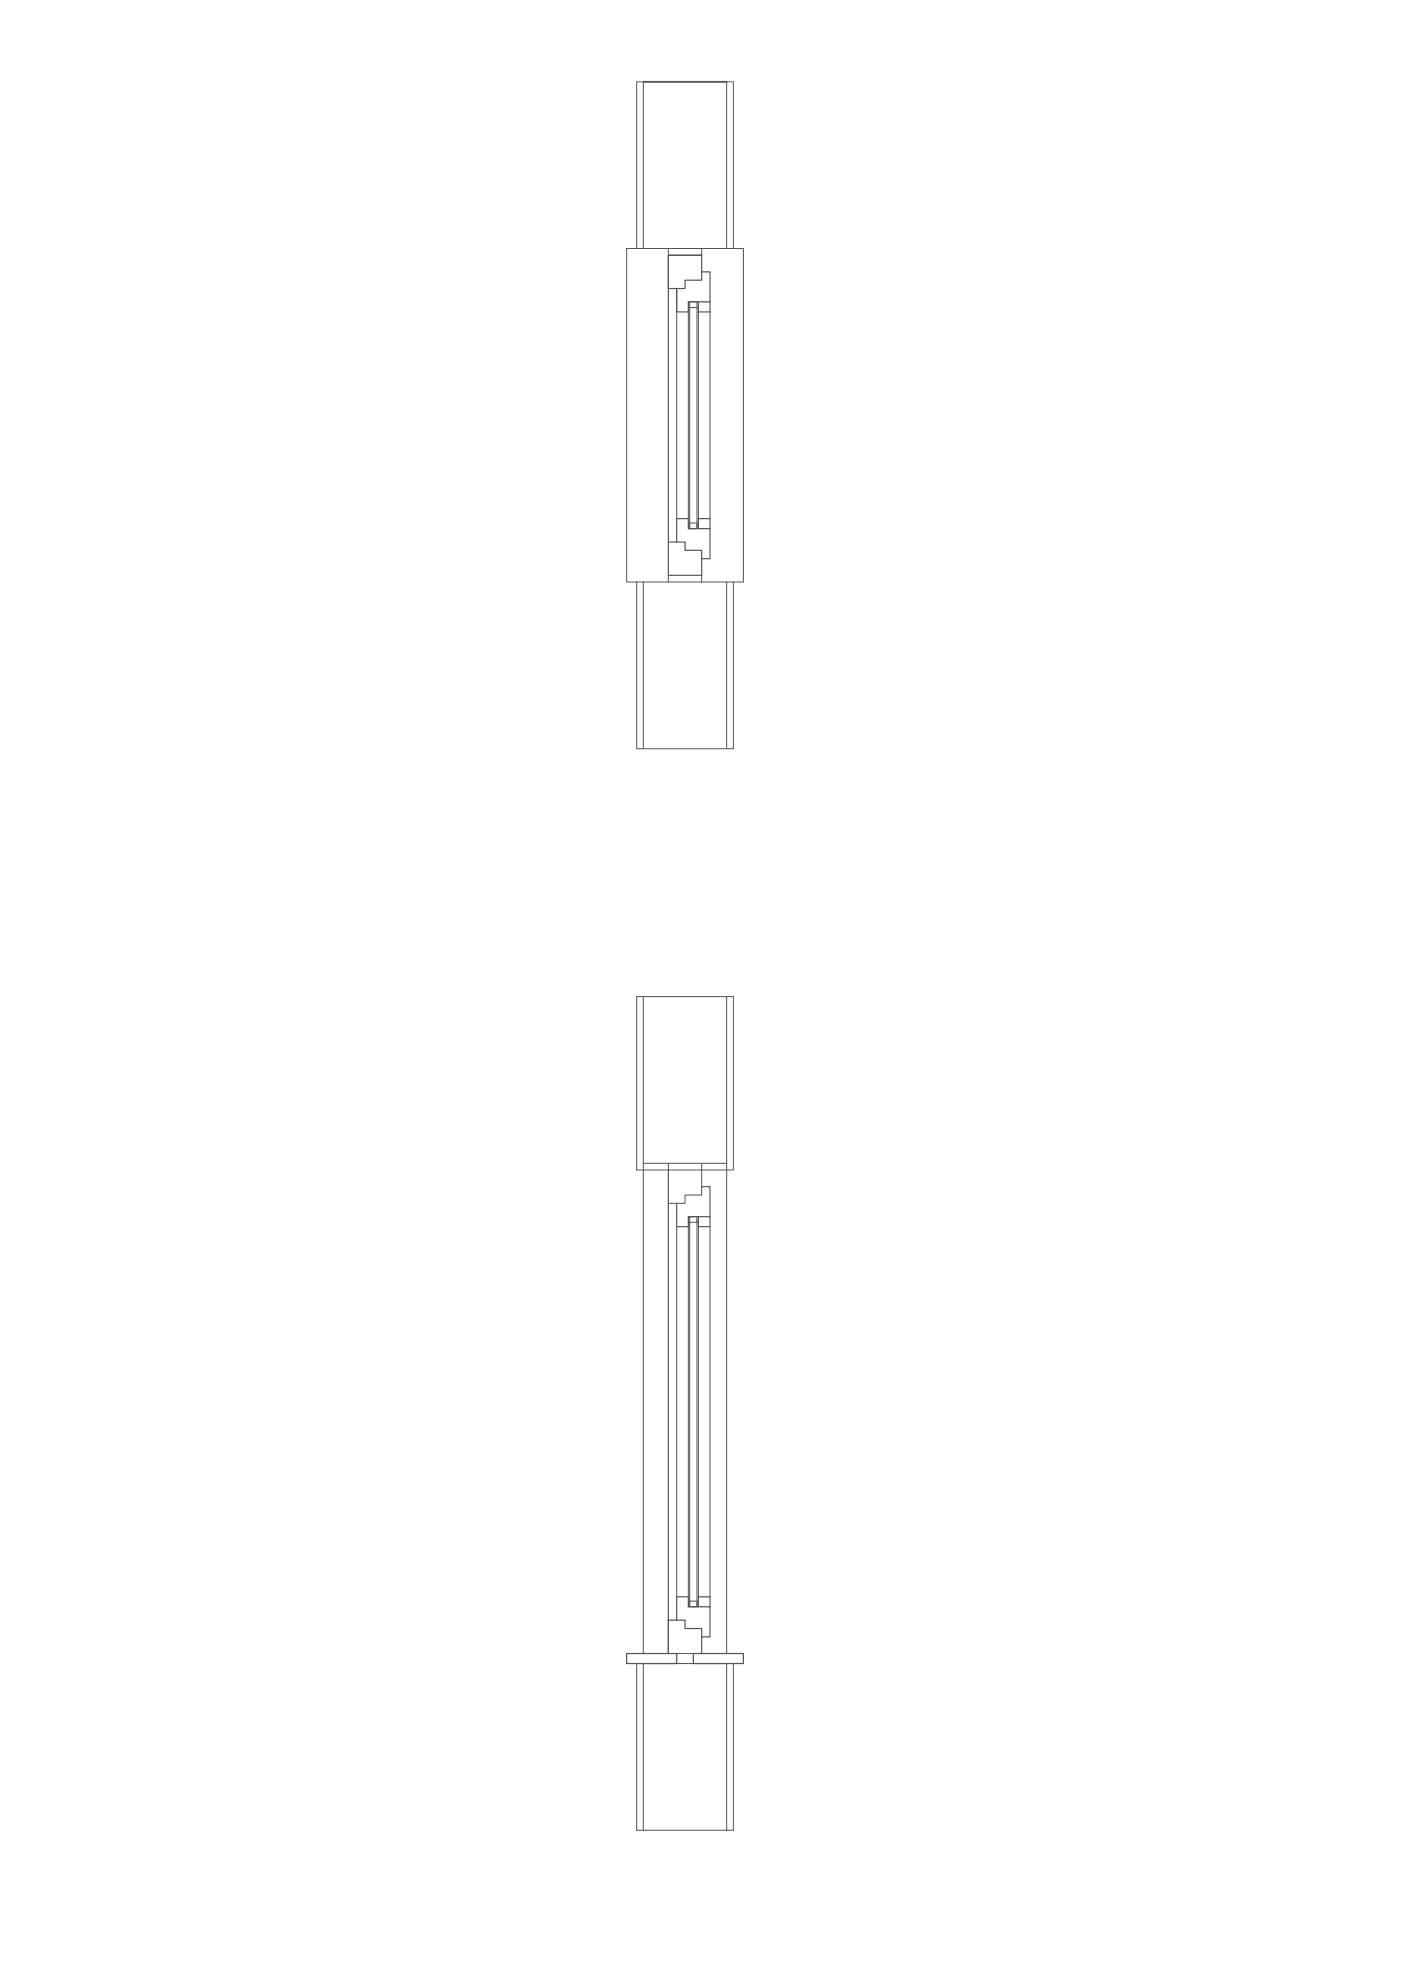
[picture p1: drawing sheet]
<svg xmlns="http://www.w3.org/2000/svg" width="420mm" height="594mm" viewBox="0 0 420 594" stroke-linecap="round" stroke-linejoin="round" font-family="sans-serif">
<!-- layer: 123456789 -->
<path d="M192.9 24.5v50h25v-50M192.9 174.5h25v50h-25zM192.9 298.9h25v50h-25zM192.9 498.9h25v50h-25z" fill="none" stroke="#545454" stroke-width=".3"/>
<path d="M192.9 24.5h25" fill="none" stroke="#545454" stroke-width=".51"/>
<!-- layer: sbumba -->
<g fill="none" stroke="#545454" stroke-width=".3">
<path d="M190.9 74.5v-50h29v50M192.9 74.5h-5v100h5M200.4 74.5v2h10v-2M217.9 74.5h5v100h-5M190.9 174.5v50h2M200.4 172.5v2M210.4 172.5v2M219.9 174.5v50h-2M192.9 348.9v147M200.4 348.9v2h10v-2M210.4 350.9v7.5h-5v2.5h-5M217.9 348.9v147"/>
<path d="M190.9 498.9h12M202.9 495.9h5M207.9 498.9h10"/>
</g>
<!-- layer: telaio -->
<g fill="none" stroke="#545454" stroke-width=".3">
<path d="M200.4 76.5v10M202.9 86.5v69M206.4 93.5v62M206.8 92.2v66.3M209 92.2h-2.2v-1.7h2.2v68h-2.2M209.4 93.5v62M212.9 93.5v62M209 156.8h-2.2v1.7M192.9 298.9h-2v52h9.5M217.9 298.9h2v52h-9.5M202.9 367.9v111M206.4 367.9v111"/>
<path d="M206.8 366.6v115.3M209 366.6h-2.2v-1.7h2.2v117M209.4 367.9v111M212.9 367.9v111M190.9 498.9v50h2M206.8 480.2h2.2v1.7h-2.2zM219.9 498.9v50h-2"/>
</g>
<!-- layer: sbumba -->
<g fill="none" stroke="#545454" stroke-width=".36">
<path d="M200.4 86.5v-10h10v7.5h-5v2.5h-5v76M206.4 90.5v3M209.4 90.5v3M212.9 90.5v3M206.4 155.5v3M209.4 155.5v3M212.9 155.5v3M200.4 162.5h5v2.5h5v7.5h-10zM200.4 350.9v145v-10h5v2.5h5v7.5M202.9 360.9v7M206.4 364.9v3M209.4 364.9v3"/>
<path d="M212.9 364.9v3M206.4 478.9v3M209.4 478.9v3M212.9 478.9v3M187.9 495.9h15v3h-15zM207.9 495.9h15v3h-15z"/>
</g>
<!-- layer: telaio -->
<path d="M202.9 86.5v7h3.5M209.4 93.5h3.5M210.4 81.5h2.5v9h-6.5M206.4 158.5h6.5v9h-2.5M206.4 155.5h-3.5v7M209.4 155.5h3.5M210.4 355.9h2.5v9h-6.5M202.9 367.9h3.5M209.4 367.9h3.5M206.4 478.9h-3.5v7M209.4 478.9h3.5M206.4 481.9h6.5v9h-2.5" fill="none" stroke="#545454" stroke-width=".36"/>
</svg>
